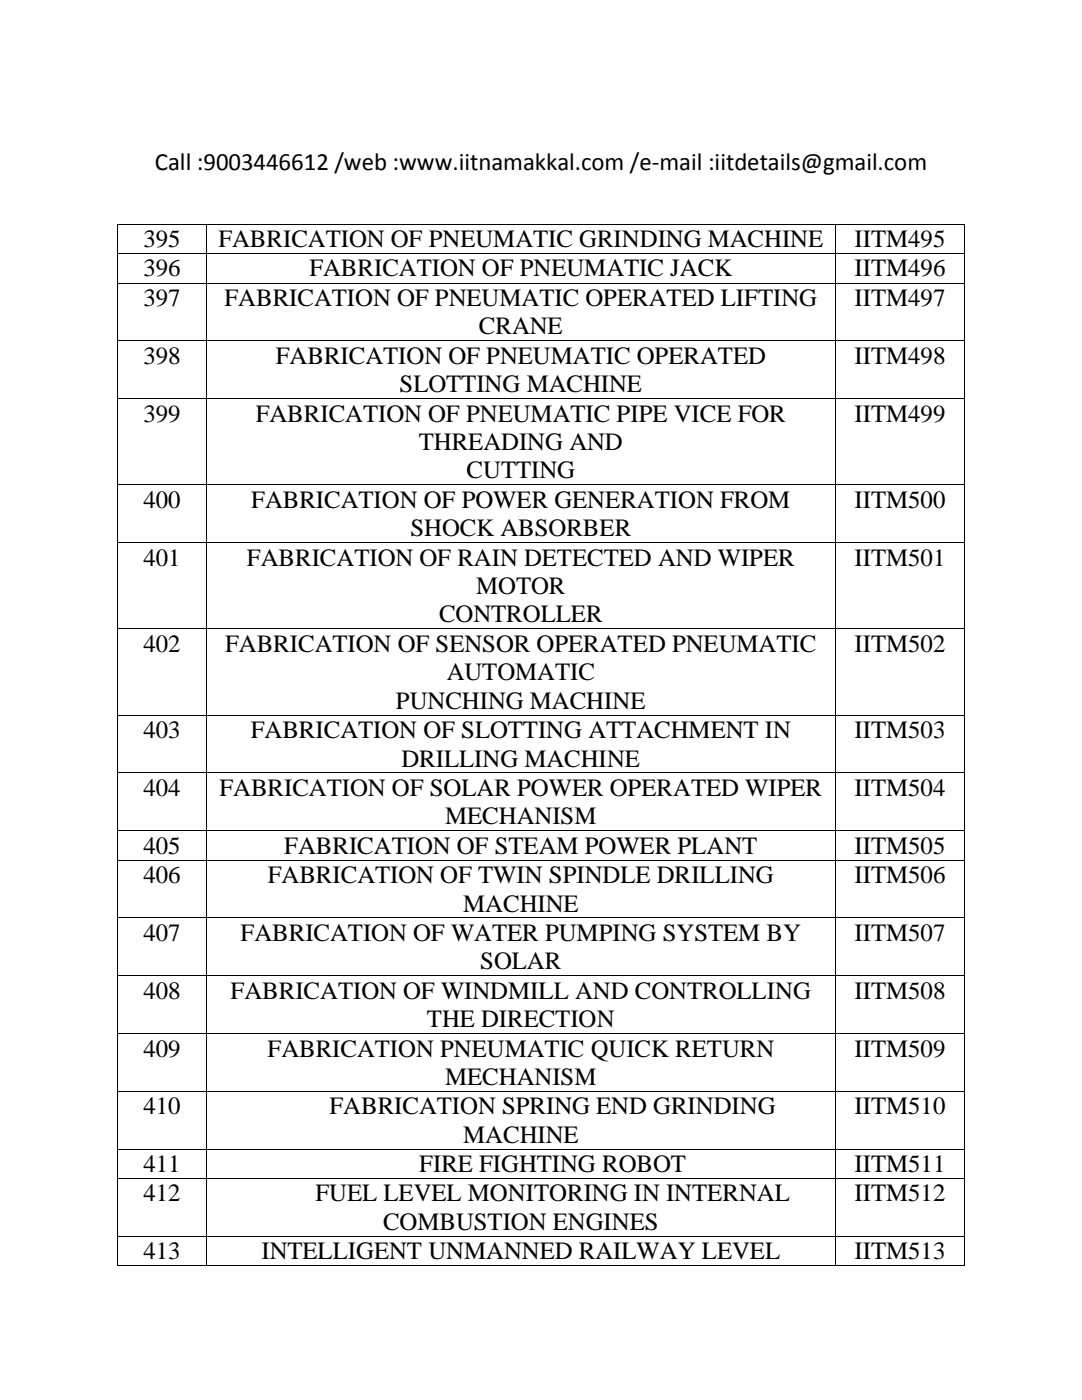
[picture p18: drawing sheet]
<svg xmlns="http://www.w3.org/2000/svg" width="216mm" height="279mm" viewBox="0 0 216 279" stroke-linecap="round" stroke-linejoin="round" font-family="sans-serif">
<defs><g id="words">
<g font-size="5">
<text x="30.9" y="33.9">Call :9003446612 /web :www.iitnamakkal.com /e-mail :iitdetails@gmail.com</text>
<text x="28.6" y="49.3">395</text>
<text x="43.6" y="49.3">FABRICATION OF PNEUMATIC GRINDING MACHINE</text>
<text x="170.5" y="49.3">IITM495</text>
<text x="28.6" y="55.2">396</text>
<text x="61.7" y="55.2">FABRICATION OF PNEUMATIC JACK</text>
<text x="170.5" y="55.2">IITM496</text>
<text x="28.6" y="61.1">397</text>
<text x="44.8" y="61.1">FABRICATION OF PNEUMATIC OPERATED LIFTING</text>
<text x="170.5" y="61.1">IITM497</text>
<text x="95.6" y="66.7">CRANE</text>
<text x="28.6" y="72.6">398</text>
<text x="55" y="72.6">FABRICATION OF PNEUMATIC OPERATED</text>
<text x="170.5" y="72.6">IITM498</text>
<text x="79.7" y="78.2">SLOTTING MACHINE</text>
<text x="28.6" y="84.1">399</text>
<text x="51" y="84.1">FABRICATION OF PNEUMATIC PIPE VICE FOR</text>
<text x="83.6" y="89.8">THREADING AND</text>
<text x="170.5" y="84.1">IITM499</text>
<text x="93.1" y="95.5">CUTTING</text>
<text x="28.6" y="101.3">400</text>
<text x="50.1" y="101.3">FABRICATION OF POWER GENERATION FROM</text>
<text x="170.5" y="101.3">IITM500</text>
<text x="81.9" y="107">SHOCK ABSORBER</text>
<text x="28.6" y="112.9">401</text>
<text x="49.3" y="112.9">FABRICATION OF RAIN DETECTED AND WIPER</text>
<text x="170.5" y="112.9">IITM501</text>
<text x="95" y="118.6">MOTOR</text>
<text x="87.6" y="124.2">CONTROLLER</text>
<text x="28.6" y="130.1">402</text>
<text x="44.9" y="130.1">FABRICATION OF SENSOR OPERATED PNEUMATIC</text>
<text x="170.5" y="130.1">IITM502</text>
<text x="89.1" y="135.8">AUTOMATIC</text>
<text x="79" y="141.5">PUNCHING MACHINE</text>
<text x="28.6" y="147.3">403</text>
<text x="50" y="147.3">FABRICATION OF SLOTTING ATTACHMENT IN</text>
<text x="170.5" y="147.3">IITM503</text>
<text x="80.1" y="153">DRILLING MACHINE</text>
<text x="28.6" y="158.9">404</text>
<text x="43.8" y="158.9">FABRICATION OF SOLAR POWER OPERATED WIPER</text>
<text x="170.5" y="158.9">IITM504</text>
<text x="88.8" y="164.5">MECHANISM</text>
<text x="28.6" y="170.4">405</text>
<text x="56.7" y="170.4">FABRICATION OF STEAM POWER PLANT</text>
<text x="170.5" y="170.4">IITM505</text>
<text x="28.6" y="176.2">406</text>
<text x="53.4" y="176.2">FABRICATION OF TWIN SPINDLE DRILLING</text>
<text x="170.5" y="176.2">IITM506</text>
<text x="92.4" y="181.9">MACHINE</text>
<text x="28.6" y="187.8">407</text>
<text x="48" y="187.8">FABRICATION OF WATER PUMPING SYSTEM BY</text>
<text x="170.5" y="187.8">IITM507</text>
<text x="95.8" y="193.4">SOLAR</text>
<text x="28.6" y="199.3">408</text>
<text x="46" y="199.3">FABRICATION OF WINDMILL AND CONTROLLING</text>
<text x="170.5" y="199.3">IITM508</text>
<text x="85.2" y="205">THE DIRECTION</text>
<text x="28.6" y="210.9">409</text>
<text x="53.4" y="210.9">FABRICATION PNEUMATIC QUICK RETURN</text>
<text x="170.5" y="210.9">IITM509</text>
<text x="88.8" y="216.5">MECHANISM</text>
<text x="28.6" y="222.4">410</text>
<text x="65.8" y="222.4">FABRICATION SPRING END GRINDING</text>
<text x="170.5" y="222.4">IITM510</text>
<text x="28.6" y="233.9">411</text>
<text x="83.7" y="233.9">FIRE FIGHTING ROBOT</text>
<text x="92.4" y="228">MACHINE</text>
<text x="170.5" y="233.9">IITM511</text>
<text x="28.6" y="239.8">412</text>
<text x="63" y="239.8">FUEL LEVEL MONITORING IN INTERNAL</text>
<text x="170.5" y="239.8">IITM512</text>
<text x="76.4" y="245.4">COMBUSTION ENGINES</text>
<text x="28.6" y="251.3">413</text>
<text x="52.2" y="251.3">INTELLIGENT UNMANNED RAILWAY LEVEL</text>
<text x="170.5" y="251.3">IITM513</text>
</g>
</g></defs>
<g fill="#000">
<path d="M23.4 44.7h.2v.1h-.2z" fill-rule="evenodd"/>
<path d="M23.4 44.7h.2v.1h-.2z" fill-rule="evenodd"/>
<path d="M23.4 50.5h.2v.2h-.2z" fill-rule="evenodd"/>
<path d="M23.4 56.4h.2v.2h-.2z" fill-rule="evenodd"/>
<path d="M41.1 44.7h.2v.1h-.2z" fill-rule="evenodd"/>
<path d="M41.1 50.5h.2v.2h-.2z" fill-rule="evenodd"/>
<path d="M41.1 56.4h.2v.2h-.2z" fill-rule="evenodd"/>
<path d="M166.7 44.7h.1v.1h-.1z" fill-rule="evenodd"/>
<path d="M166.7 50.5h.1v.2h-.1z" fill-rule="evenodd"/>
<path d="M166.7 56.4h.1v.2h-.1z" fill-rule="evenodd"/>
<path d="M192.4 44.7h.1v.1h-.1z" fill-rule="evenodd"/>
<path d="M192.4 44.7h.1v.1h-.1z" fill-rule="evenodd"/>
<path d="M192.4 50.5h.1v.2h-.1z" fill-rule="evenodd"/>
<path d="M192.4 56.4h.1v.2h-.1z" fill-rule="evenodd"/>
<path d="M23.4 67.9h.2v.2h-.2z" fill-rule="evenodd"/>
<path d="M23.4 79.5h.2v.1h-.2z" fill-rule="evenodd"/>
<path d="M41.1 67.9h.2v.2h-.2z" fill-rule="evenodd"/>
<path d="M41.1 79.5h.2v.1h-.2z" fill-rule="evenodd"/>
<path d="M166.7 67.9h.1v.2h-.1z" fill-rule="evenodd"/>
<path d="M166.7 79.5h.1v.1h-.1z" fill-rule="evenodd"/>
<path d="M192.4 67.9h.1v.2h-.1z" fill-rule="evenodd"/>
<path d="M192.4 79.5h.1v.1h-.1z" fill-rule="evenodd"/>
<path d="M23.4 96.7h.2v.1h-.2z" fill-rule="evenodd"/>
<path d="M41.1 96.7h.2v.1h-.2z" fill-rule="evenodd"/>
<path d="M166.7 96.7h.1v.1h-.1z" fill-rule="evenodd"/>
<path d="M192.4 96.7h.1v.1h-.1z" fill-rule="evenodd"/>
<path d="M23.4 108.2h.2v.2h-.2z" fill-rule="evenodd"/>
<path d="M41.1 108.2h.2v.2h-.2z" fill-rule="evenodd"/>
<path d="M166.7 108.2h.1v.2h-.1z" fill-rule="evenodd"/>
<path d="M192.4 108.2h.1v.2h-.1z" fill-rule="evenodd"/>
<path d="M23.4 125.4h.2v.2h-.2z" fill-rule="evenodd"/>
<path d="M41.1 125.4h.2v.2h-.2z" fill-rule="evenodd"/>
<path d="M166.7 125.4h.1v.2h-.1z" fill-rule="evenodd"/>
<path d="M192.4 125.4h.1v.2h-.1z" fill-rule="evenodd"/>
<path d="M23.4 142.6h.2v.2h-.2z" fill-rule="evenodd"/>
<path d="M23.4 154.2h.2v.1h-.2z" fill-rule="evenodd"/>
<path d="M41.1 142.6h.2v.2h-.2z" fill-rule="evenodd"/>
<path d="M41.1 154.2h.2v.1h-.2z" fill-rule="evenodd"/>
<path d="M166.7 142.6h.1v.2h-.1z" fill-rule="evenodd"/>
<path d="M166.7 154.2h.1v.1h-.1z" fill-rule="evenodd"/>
<path d="M192.4 142.6h.1v.2h-.1z" fill-rule="evenodd"/>
<path d="M192.4 154.2h.1v.1h-.1z" fill-rule="evenodd"/>
<path d="M23.4 165.7h.2v.2h-.2z" fill-rule="evenodd"/>
<path d="M23.4 171.6h.2v.1h-.2z" fill-rule="evenodd"/>
<path d="M41.1 165.7h.2v.2h-.2z" fill-rule="evenodd"/>
<path d="M41.1 171.6h.2v.1h-.2z" fill-rule="evenodd"/>
<path d="M166.7 165.7h.1v.2h-.1z" fill-rule="evenodd"/>
<path d="M166.7 171.6h.1v.1h-.1z" fill-rule="evenodd"/>
<path d="M192.4 165.7h.1v.2h-.1z" fill-rule="evenodd"/>
<path d="M192.4 171.6h.1v.1h-.1z" fill-rule="evenodd"/>
<path d="M23.4 183.1h.2v.2h-.2z" fill-rule="evenodd"/>
<path d="M23.4 194.6h.2v.2h-.2z" fill-rule="evenodd"/>
<path d="M41.1 183.1h.2v.2h-.2z" fill-rule="evenodd"/>
<path d="M41.1 194.6h.2v.2h-.2z" fill-rule="evenodd"/>
<path d="M166.7 183.1h.1v.2h-.1z" fill-rule="evenodd"/>
<path d="M166.7 194.6h.1v.2h-.1z" fill-rule="evenodd"/>
<path d="M192.4 183.1h.1v.2h-.1z" fill-rule="evenodd"/>
<path d="M192.4 194.6h.1v.2h-.1z" fill-rule="evenodd"/>
<path d="M23.4 206.2h.2v.2h-.2z" fill-rule="evenodd"/>
<path d="M23.4 217.7h.2v.2h-.2z" fill-rule="evenodd"/>
<path d="M41.1 206.2h.2v.2h-.2z" fill-rule="evenodd"/>
<path d="M41.1 217.7h.2v.2h-.2z" fill-rule="evenodd"/>
<path d="M166.7 206.2h.1v.2h-.1z" fill-rule="evenodd"/>
<path d="M166.7 217.7h.1v.2h-.1z" fill-rule="evenodd"/>
<path d="M192.4 206.2h.1v.2h-.1z" fill-rule="evenodd"/>
<path d="M192.4 217.7h.1v.2h-.1z" fill-rule="evenodd"/>
<path d="M23.4 229.3h.2v.1h-.2z" fill-rule="evenodd"/>
<path d="M23.4 235.1h.2v.2h-.2z" fill-rule="evenodd"/>
<path d="M41.1 229.3h.2v.1h-.2z" fill-rule="evenodd"/>
<path d="M41.1 235.1h.2v.2h-.2z" fill-rule="evenodd"/>
<path d="M166.7 229.3h.1v.1h-.1z" fill-rule="evenodd"/>
<path d="M166.7 235.1h.1v.2h-.1z" fill-rule="evenodd"/>
<path d="M192.4 229.3h.1v.1h-.1z" fill-rule="evenodd"/>
<path d="M192.4 235.1h.1v.2h-.1z" fill-rule="evenodd"/>
<path d="M23.4 246.6h.2v.2h-.2z" fill-rule="evenodd"/>
<path d="M23.4 252.5h.2v.2h-.2z" fill-rule="evenodd"/>
<path d="M23.4 252.5h.2v.2h-.2z" fill-rule="evenodd"/>
<path d="M41.1 246.6h.2v.2h-.2z" fill-rule="evenodd"/>
<path d="M41.1 252.5h.2v.2h-.2z" fill-rule="evenodd"/>
<path d="M166.7 246.6h.1v.2h-.1z" fill-rule="evenodd"/>
<path d="M166.7 252.5h.1v.2h-.1z" fill-rule="evenodd"/>
<path d="M192.4 246.6h.1v.2h-.1z" fill-rule="evenodd"/>
<path d="M192.4 252.5h.1v.2h-.1z" fill-rule="evenodd"/>
<path d="M192.4 252.5h.1v.2h-.1z" fill-rule="evenodd"/>
</g>
<g fill="none" stroke="#000" stroke-width=".2">
<path d="M23.5 44.8v5.7M23.5 50.7v5.7M23.5 56.6v11.3M23.6 44.8h17.5M23.6 50.6h17.5M23.6 56.5h17.5M41.2 44.8v5.7M41.2 50.7v5.7M41.2 56.6v11.3M41.3 44.8h125.4M41.3 50.6h125.4M41.3 56.5h125.4"/>
<path d="M166.7 44.8v5.7M166.7 50.7v5.7M166.7 56.6v11.3M166.8 44.8h25.6M166.8 50.6h25.6M166.8 56.5h25.6M192.4 44.8v5.7M192.4 50.7v5.7M192.4 56.6v11.3M23.5 68.1v11.4M23.5 79.6v17.1M23.6 68h17.5"/>
<path d="M23.6 79.6h17.5M41.2 68.1v11.4M41.2 79.6v17.1M41.3 68h125.4M41.3 79.6h125.4M166.7 68.1v11.4M166.7 79.6v17.1M166.8 68h25.6M166.8 79.6h25.6M192.4 68.1v11.4M192.4 79.6v17.1M23.5 96.8v11.4"/>
<path d="M23.6 96.7h17.5M41.2 96.8v11.4M41.3 96.7h125.4M166.7 96.8v11.4M166.8 96.7h25.6M192.4 96.8v11.4M23.5 108.4v17M23.6 108.3h17.5M41.2 108.4v17M41.3 108.3h125.4M166.7 108.4v17M166.8 108.3h25.6"/>
<path d="M192.4 108.4v17M23.5 125.6v17M23.6 125.5h17.5M41.2 125.6v17M41.3 125.5h125.4M166.7 125.6v17M166.8 125.5h25.6M192.4 125.6v17M23.5 142.8v11.4M23.5 154.3v11.4M23.6 142.7h17.5M23.6 154.2h17.5"/>
<path d="M41.2 142.8v11.4M41.2 154.3v11.4M41.3 142.7h125.4M41.3 154.2h125.4M166.7 142.8v11.4M166.7 154.3v11.4M166.8 142.7h25.6M166.8 154.2h25.6M192.4 142.8v11.4M192.4 154.3v11.4M23.5 165.9v5.7M23.5 171.7v11.4"/>
<path d="M23.6 165.8h17.5M23.6 171.6h17.5M41.2 165.9v5.7M41.2 171.7v11.4M41.3 165.8h125.4M41.3 171.6h125.4M166.7 165.9v5.7M166.7 171.7v11.4M166.8 165.8h25.6M166.8 171.6h25.6M192.4 165.9v5.7M192.4 171.7v11.4"/>
<path d="M23.5 183.3v11.3M23.5 194.8v11.4M23.6 183.2h17.5M23.6 194.7h17.5M41.2 183.3v11.3M41.2 194.8v11.4M41.3 183.2h125.4M41.3 194.7h125.4M166.7 183.3v11.3M166.7 194.8v11.4M166.8 183.2h25.6M166.8 194.7h25.6"/>
<path d="M192.4 183.3v11.3M192.4 194.8v11.4M23.5 206.4v11.3M23.5 217.9v11.4M23.6 206.3h17.5M23.6 217.8h17.5M41.2 206.4v11.3M41.2 217.9v11.4M41.3 206.3h125.4M41.3 217.8h125.4M166.7 206.4v11.3M166.7 217.9v11.4"/>
<path d="M166.8 206.3h25.6M166.8 217.8h25.6M192.4 206.4v11.3M192.4 217.9v11.4M23.5 229.4v5.7M23.5 235.3v11.3M23.6 229.4h17.5M23.6 235.2h17.5M41.2 229.4v5.7M41.2 235.3v11.3M41.3 229.4h125.4M41.3 235.2h125.4"/>
<path d="M166.7 229.4v5.7M166.7 235.3v11.3M166.8 229.4h25.6M166.8 235.2h25.6M192.4 229.4v5.7M192.4 235.3v11.3M23.5 246.8v5.7M23.6 246.7h17.5M23.6 252.6h17.5M41.2 246.8v5.7M41.3 246.7h125.4M41.3 252.6h125.4"/>
<path d="M166.7 246.8v5.7M166.8 246.7h25.6M166.8 252.6h25.6M192.4 246.8v5.7"/>
</g>
<use href="#words"/>
</svg>
